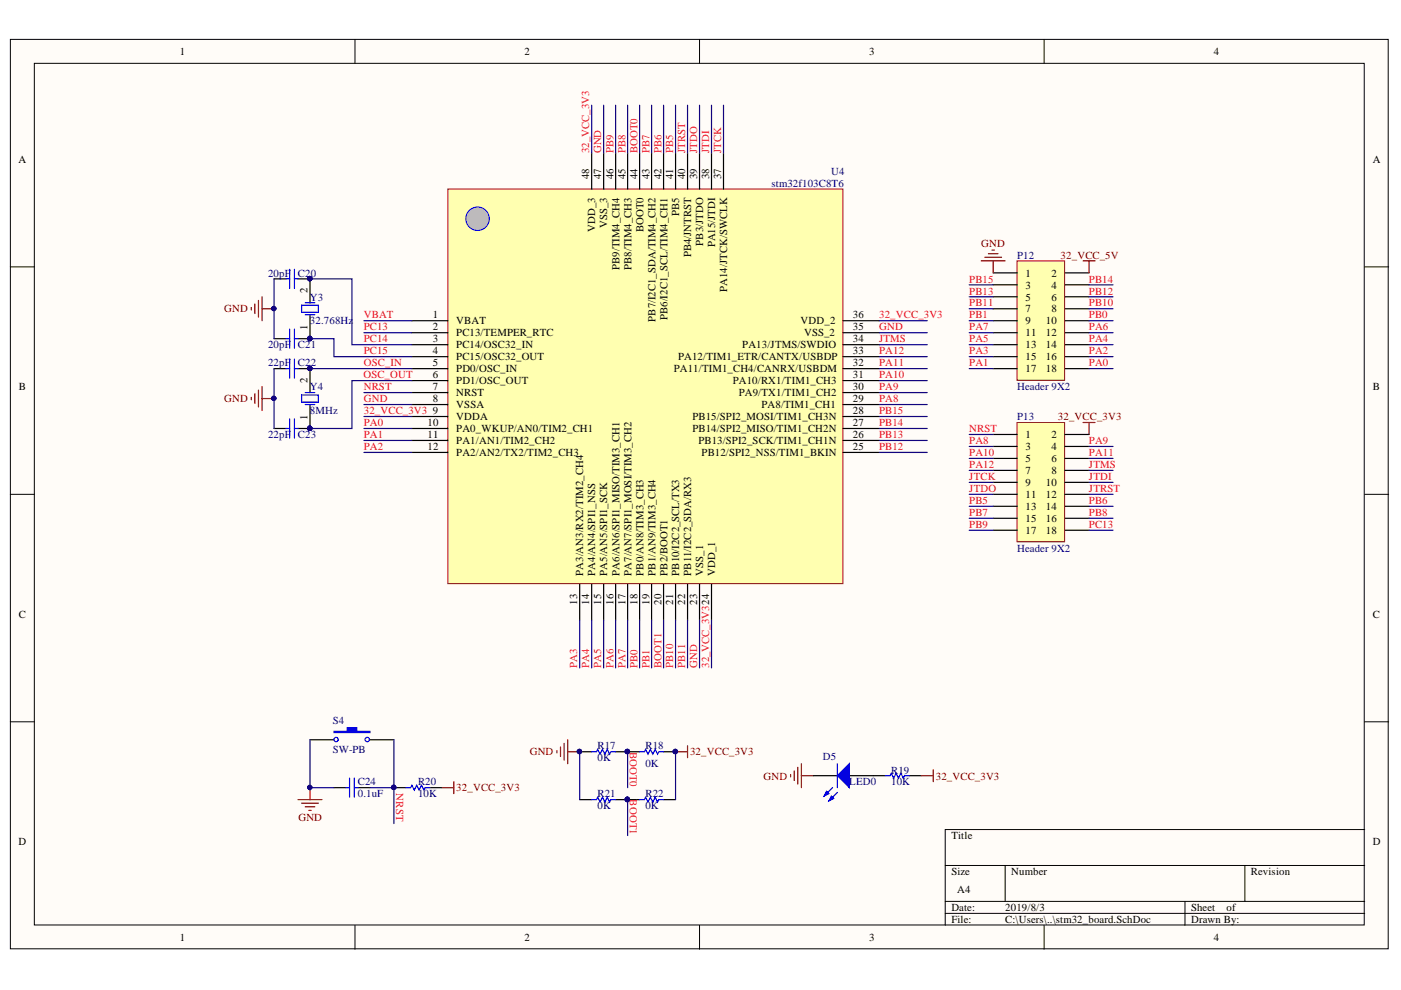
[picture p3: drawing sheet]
<svg xmlns="http://www.w3.org/2000/svg" width="297mm" height="210mm" viewBox="0 0 297 210" stroke-linecap="round" stroke-linejoin="round" font-family="sans-serif">
<defs><g id="words">
<g font-size="2.3">
<text x="38.1" y="11.7">1</text>
<text x="111.2" y="11.7">2</text>
<text x="184.3" y="11.7">3</text>
<text x="257.4" y="11.7">4</text>
<text x="3.9" y="34.5">A</text>
<text x="291.1" y="34.5">A</text>
<text x="124.9" y="38" transform="rotate(-90 124.9 38)">48</text>
<text x="127.4" y="38" transform="rotate(-90 127.4 38)">47</text>
<text x="130.1" y="38" transform="rotate(-90 130.1 38)">46</text>
<text x="132.6" y="38" transform="rotate(-90 132.6 38)">45</text>
<text x="135.1" y="38" transform="rotate(-90 135.1 38)">44</text>
<text x="137.7" y="38" transform="rotate(-90 137.7 38)">43</text>
<text x="140.2" y="38" transform="rotate(-90 140.2 38)">42</text>
<text x="142.8" y="38" transform="rotate(-90 142.8 38)">41</text>
<text x="145.3" y="38" transform="rotate(-90 145.3 38)">40</text>
<text x="147.8" y="38" transform="rotate(-90 147.8 38)">39</text>
<text x="150.4" y="38" transform="rotate(-90 150.4 38)">38</text>
<text x="152.9" y="38" transform="rotate(-90 152.9 38)">37</text>
<text x="144" y="45.8" transform="rotate(-90 144 45.8)">PB5</text>
<text x="126.2" y="49.1" transform="rotate(-90 126.2 49.1)">VDD_3</text>
<text x="128.7" y="48.3" transform="rotate(-90 128.7 48.3)">VSS_3</text>
<text x="136.4" y="49.3" transform="rotate(-90 136.4 49.3)">BOOT0</text>
<text x="149.1" y="52.1" transform="rotate(-90 149.1 52.1)">PB3/JTDO</text>
<text x="151.6" y="52.4" transform="rotate(-90 151.6 52.4)">PA15/JTDI</text>
<text x="131.3" y="57.3" transform="rotate(-90 131.3 57.3)">PB9/TIM4_CH4</text>
<text x="133.9" y="57.3" transform="rotate(-90 133.9 57.3)">PB8/TIM4_CH3</text>
<text x="146.6" y="54.6" transform="rotate(-90 146.6 54.6)">PB4/JNTRST</text>
<text x="217.4" y="58.6">1</text>
<text x="222.9" y="58.6">2</text>
<text x="65.2" y="62.2" transform="rotate(-90 65.2 62.2)">2</text>
<text x="154.2" y="61.9" transform="rotate(-90 154.2 61.9)">PA14/JTCK/SWCLK</text>
<text x="217.4" y="61.2">3</text>
<text x="217.4" y="63.7">5</text>
<text x="222.9" y="61.2">4</text>
<text x="222.9" y="63.7">6</text>
<text x="65.2" y="69.9" transform="rotate(-90 65.2 69.9)">1</text>
<text x="91.8" y="67.5">1</text>
<text x="91.8" y="70.1">2</text>
<text x="96.8" y="68.8">VBAT</text>
<text x="96.8" y="71.3">PC13/TEMPER_RTC</text>
<text x="139" y="68.2" transform="rotate(-90 139 68.2)">PB7/I2C1_SDA/TIM4_CH2</text>
<text x="141.5" y="67.9" transform="rotate(-90 141.5 67.9)">PB6/I2C1_SCL/TIM4_CH1</text>
<text x="169.7" y="68.8">VDD_2</text>
<text x="170.5" y="71.3">VSS_2</text>
<text x="180.8" y="70.1">35</text>
<text x="180.8" y="67.5">36</text>
<text x="217.4" y="66.2">7</text>
<text x="217.4" y="68.8">9</text>
<text x="217.4" y="71.3">11</text>
<text x="221.7" y="68.8">10</text>
<text x="221.7" y="71.3">12</text>
<text x="222.9" y="66.2">8</text>
<text x="91.8" y="72.6">3</text>
<text x="91.8" y="75.1">4</text>
<text x="91.8" y="77.7">5</text>
<text x="96.8" y="73.9">PC14/OSC32_IN</text>
<text x="96.8" y="76.4">PC15/OSC32_OUT</text>
<text x="143.8" y="76.4">PA12/TIM1_ETR/CANTX/USBDP</text>
<text x="157.4" y="73.9">PA13/JTMS/SWDIO</text>
<text x="180.8" y="77.7">32</text>
<text x="180.8" y="75.1">33</text>
<text x="180.8" y="72.6">34</text>
<text x="217.4" y="73.9">13</text>
<text x="217.4" y="76.4">15</text>
<text x="221.7" y="73.9">14</text>
<text x="221.7" y="76.4">16</text>
<text x="4" y="82.7">B</text>
<text x="65.2" y="81.2" transform="rotate(-90 65.2 81.2)">2</text>
<text x="91.8" y="80.2">6</text>
<text x="91.8" y="82.7">7</text>
<text x="96.8" y="78.9">PD0/OSC_IN</text>
<text x="96.8" y="81.5">PD1/OSC_OUT</text>
<text x="96.8" y="84">NRST</text>
<text x="142.8" y="78.9">PA11/TIM1_CH4/CANRX/USBDM</text>
<text x="155.4" y="81.5">PA10/RX1/TIM1_CH3</text>
<text x="156.6" y="84">PA9/TX1/TIM1_CH2</text>
<text x="180.8" y="82.7">30</text>
<text x="180.8" y="80.2">31</text>
<text x="217.4" y="78.9">17</text>
<text x="221.7" y="78.9">18</text>
<text x="291.1" y="82.7">B</text>
<text x="65.2" y="89" transform="rotate(-90 65.2 89)">1</text>
<text x="91.8" y="85.3">8</text>
<text x="91.8" y="87.8">9</text>
<text x="96.8" y="86.5">VSSA</text>
<text x="96.8" y="89.1">VDDA</text>
<text x="146.8" y="89.1">PB15/SPI2_MOSI/TIM1_CH3N</text>
<text x="161.4" y="86.5">PA8/TIM1_CH1</text>
<text x="180.8" y="87.8">28</text>
<text x="180.8" y="85.3">29</text>
<text x="90.7" y="90.3">10</text>
<text x="90.7" y="92.9">11</text>
<text x="90.7" y="95.4">12</text>
<text x="96.8" y="91.6">PA0_WKUP/AN0/TIM2_CH1</text>
<text x="96.8" y="94.1">PA1/AN1/TIM2_CH2</text>
<text x="146.8" y="91.6">PB14/SPI2_MISO/TIM1_CH2N</text>
<text x="148.1" y="94.1">PB13/SPI2_SCK/TIM1_CH1N</text>
<text x="180.8" y="95.4">25</text>
<text x="180.8" y="92.9">26</text>
<text x="180.8" y="90.3">27</text>
<text x="217.4" y="92.9">1</text>
<text x="217.4" y="95.4">3</text>
<text x="222.9" y="92.9">2</text>
<text x="222.9" y="95.4">4</text>
<text x="96.8" y="96.7">PA2/AN2/TX2/TIM2_CH3</text>
<text x="148.8" y="96.7">PB12/SPI2_NSS/TIM1_BKIN</text>
<text x="217.4" y="97.9">5</text>
<text x="217.4" y="100.5">7</text>
<text x="222.9" y="97.9">6</text>
<text x="222.9" y="100.5">8</text>
<text x="217.4" y="103">9</text>
<text x="217.4" y="105.6">11</text>
<text x="221.7" y="103">10</text>
<text x="221.7" y="105.6">12</text>
<text x="217.4" y="108.2">13</text>
<text x="217.4" y="110.7">15</text>
<text x="217.4" y="113.2">17</text>
<text x="221.7" y="108.2">14</text>
<text x="221.7" y="110.7">16</text>
<text x="221.7" y="113.2">18</text>
<text x="123.6" y="122.1" transform="rotate(-90 123.6 122.1)">PA3/AN3/RX2/TIM2_CH4</text>
<text x="126.2" y="122.1" transform="rotate(-90 126.2 122.1)">PA4/AN4/SPI1_NSS</text>
<text x="128.7" y="122.1" transform="rotate(-90 128.7 122.1)">PA5/AN5/SPI1_SCK</text>
<text x="131.3" y="122.1" transform="rotate(-90 131.3 122.1)">PA6/AN6/SPI1_MISO/TIM3_CH1</text>
<text x="133.9" y="122.1" transform="rotate(-90 133.9 122.1)">PA7/AN7/SPI1_MOSI/TIM3_CH2</text>
<text x="136.4" y="122.1" transform="rotate(-90 136.4 122.1)">PB0/AN8/TIM3_CH3</text>
<text x="139" y="122.1" transform="rotate(-90 139 122.1)">PB1/AN9/TIM3_CH4</text>
<text x="141.5" y="122.1" transform="rotate(-90 141.5 122.1)">PB2/BOOT1</text>
<text x="144" y="122.1" transform="rotate(-90 144 122.1)">PB10/I2C2_SCL/TX3</text>
<text x="146.6" y="122.1" transform="rotate(-90 146.6 122.1)">PB11/I2C2_SDA/RX3</text>
<text x="149.1" y="122.1" transform="rotate(-90 149.1 122.1)">VSS_1</text>
<text x="151.6" y="122.1" transform="rotate(-90 151.6 122.1)">VDD_1</text>
<text x="4" y="131">C</text>
<text x="122.4" y="128.2" transform="rotate(-90 122.4 128.2)">13</text>
<text x="124.9" y="128.2" transform="rotate(-90 124.9 128.2)">14</text>
<text x="127.4" y="128.2" transform="rotate(-90 127.4 128.2)">15</text>
<text x="130.1" y="128.2" transform="rotate(-90 130.1 128.2)">16</text>
<text x="132.6" y="128.2" transform="rotate(-90 132.6 128.2)">17</text>
<text x="135.1" y="128.2" transform="rotate(-90 135.1 128.2)">18</text>
<text x="137.7" y="128.2" transform="rotate(-90 137.7 128.2)">19</text>
<text x="140.2" y="128.2" transform="rotate(-90 140.2 128.2)">20</text>
<text x="142.8" y="128.2" transform="rotate(-90 142.8 128.2)">21</text>
<text x="145.3" y="128.2" transform="rotate(-90 145.3 128.2)">22</text>
<text x="147.8" y="128.2" transform="rotate(-90 147.8 128.2)">23</text>
<text x="291.1" y="131">C</text>
<text x="3.9" y="179.2">D</text>
<text x="201.7" y="177.9">Title</text>
<text x="291.1" y="179.2">D</text>
<text x="201.7" y="185.6">Size</text>
<text x="214.4" y="185.6">Number</text>
<text x="265.2" y="185.6">Revision</text>
<text x="203" y="189.4">A4</text>
<text x="201.7" y="193.2">Date:</text>
<text x="201.7" y="195.7">File:</text>
<text x="213.1" y="193.2">2019/8/3</text>
<text x="213.1" y="195.7">C:\Users\..\stm32_board.SchDoc</text>
<text x="252.5" y="193.2">Sheet</text>
<text x="252.5" y="195.7">Drawn By:</text>
<text x="260.1" y="193.2">of</text>
<text x="38.1" y="199.5">1</text>
<text x="111.2" y="199.5">2</text>
<text x="184.3" y="199.5">3</text>
<text x="257.4" y="199.5">4</text>
</g>
<g font-size="2.3" fill="#ee0e22">
<text x="124.9" y="32.5" transform="rotate(-90 124.9 32.5)">32_VCC_3V3</text>
<text x="127.4" y="32.5" transform="rotate(-90 127.4 32.5)">GND</text>
<text x="130.1" y="32.5" transform="rotate(-90 130.1 32.5)">PB9</text>
<text x="132.6" y="32.5" transform="rotate(-90 132.6 32.5)">PB8</text>
<text x="135.1" y="32.5" transform="rotate(-90 135.1 32.5)">BOOT0</text>
<text x="137.7" y="32.5" transform="rotate(-90 137.7 32.5)">PB7</text>
<text x="140.2" y="32.5" transform="rotate(-90 140.2 32.5)">PB6</text>
<text x="142.8" y="32.5" transform="rotate(-90 142.8 32.5)">PB5</text>
<text x="145.3" y="32.5" transform="rotate(-90 145.3 32.5)">JTRST</text>
<text x="147.8" y="32.5" transform="rotate(-90 147.8 32.5)">JTDO</text>
<text x="150.4" y="32.5" transform="rotate(-90 150.4 32.5)">JTDI</text>
<text x="152.9" y="32.5" transform="rotate(-90 152.9 32.5)">JTCK</text>
<text x="205.5" y="59.9">PB15</text>
<text x="230.9" y="59.9">PB14</text>
<text x="205.5" y="62.4">PB13</text>
<text x="205.5" y="65">PB11</text>
<text x="230.9" y="65">PB10</text>
<text x="230.9" y="62.4">PB12</text>
<text x="77.1" y="70.1">PC13</text>
<text x="77.1" y="67.5">VBAT</text>
<text x="186.4" y="70.1">GND</text>
<text x="186.4" y="67.5">32_VCC_3V3</text>
<text x="205.5" y="67.5">PB1</text>
<text x="205.5" y="70.1">PA7</text>
<text x="230.9" y="70.1">PA6</text>
<text x="230.9" y="67.5">PB0</text>
<text x="77.1" y="72.6">PC14</text>
<text x="77.1" y="75.1">PC15</text>
<text x="77.1" y="77.7">OSC_IN</text>
<text x="186.4" y="77.7">PA11</text>
<text x="186.4" y="75.1">PA12</text>
<text x="186.4" y="72.6">JTMS</text>
<text x="205.5" y="72.6">PA5</text>
<text x="205.5" y="75.1">PA3</text>
<text x="205.5" y="77.7">PA1</text>
<text x="230.9" y="77.7">PA0</text>
<text x="230.9" y="75.1">PA2</text>
<text x="230.9" y="72.6">PA4</text>
<text x="77" y="80.2">OSC_OUT</text>
<text x="77.1" y="82.7">NRST</text>
<text x="186.4" y="82.7">PA9</text>
<text x="186.4" y="80.2">PA10</text>
<text x="77.1" y="85.3">GND</text>
<text x="77.1" y="87.8">32_VCC_3V3</text>
<text x="186.4" y="87.8">PB15</text>
<text x="186.4" y="85.3">PA8</text>
<text x="77.1" y="90.3">PA0</text>
<text x="77.1" y="92.9">PA1</text>
<text x="77.1" y="95.4">PA2</text>
<text x="186.4" y="95.4">PB12</text>
<text x="186.4" y="92.9">PB13</text>
<text x="186.4" y="90.3">PB14</text>
<text x="205.5" y="94.1">PA8</text>
<text x="205.5" y="91.6">NRST</text>
<text x="230.9" y="94.1">PA9</text>
<text x="205.5" y="96.7">PA10</text>
<text x="205.5" y="99.2">PA12</text>
<text x="205.5" y="101.7">JTCK</text>
<text x="230.9" y="101.7">JTDI</text>
<text x="230.9" y="99.2">JTMS</text>
<text x="230.9" y="96.7">PA11</text>
<text x="205.5" y="104.4">JTDO</text>
<text x="205.5" y="106.9">PB5</text>
<text x="230.9" y="106.9">PB6</text>
<text x="230.9" y="104.4">JTRST</text>
<text x="205.5" y="109.4">PB7</text>
<text x="205.5" y="112">PB9</text>
<text x="230.9" y="112">PC13</text>
<text x="230.9" y="109.4">PB8</text>
<text x="122.4" y="141.6" transform="rotate(-90 122.4 141.6)">PA3</text>
<text x="124.9" y="141.6" transform="rotate(-90 124.9 141.6)">PA4</text>
<text x="127.4" y="141.6" transform="rotate(-90 127.4 141.6)">PA5</text>
<text x="130.1" y="141.6" transform="rotate(-90 130.1 141.6)">PA6</text>
<text x="132.6" y="141.6" transform="rotate(-90 132.6 141.6)">PA7</text>
<text x="135.1" y="141.6" transform="rotate(-90 135.1 141.6)">PB0</text>
<text x="137.7" y="141.6" transform="rotate(-90 137.7 141.6)">PB1</text>
<text x="140.2" y="141.6" transform="rotate(-90 140.2 141.6)">BOOT1</text>
<text x="142.8" y="141.6" transform="rotate(-90 142.8 141.6)">PB10</text>
<text x="145.3" y="141.6" transform="rotate(-90 145.3 141.6)">PB11</text>
<text x="147.8" y="141.6" transform="rotate(-90 147.8 141.6)">GND</text>
<text x="150.4" y="141.6" transform="rotate(-90 150.4 141.6)">32_VCC_3V324</text>
<text x="133.5" y="159.4" transform="rotate(90 133.5 159.4)">BOOT0</text>
<text x="84" y="168.2" transform="rotate(90 84 168.2)">NRST</text>
<text x="133.5" y="169.5" transform="rotate(90 133.5 169.5)">BOOT1</text>
</g>
<g font-size="2.3" fill="#000080">
<text x="163.6" y="39.5">stm32f103C8T6</text>
<text x="176.2" y="37">U4</text>
<text x="56.8" y="58.6">20pF</text>
<text x="63.2" y="58.6">C20</text>
<text x="215.7" y="54.8">P12</text>
<text x="65.7" y="63.7">Y3</text>
<text x="65.7" y="68.8">32.768Hz</text>
<text x="56.8" y="77.7">22pF</text>
<text x="56.8" y="73.9">20pF C21</text>
<text x="63.2" y="77.7">C22</text>
<text x="65.7" y="82.7">Y4</text>
<text x="215.7" y="82.7">Header 9X2</text>
<text x="65.7" y="87.8">8MHz</text>
<text x="215.7" y="89.1">P13</text>
<text x="56.8" y="92.9">22pF</text>
<text x="63.2" y="92.9">C23</text>
<text x="215.7" y="117">Header 9X2</text>
<text x="70.5" y="153.5">S4</text>
<text x="70.5" y="159.6">SW-PB</text>
<text x="126.7" y="161.4">0K</text>
<text x="126.7" y="158.9">R17</text>
<text x="136.8" y="158.9">R18</text>
<text x="174.5" y="161.1">D5</text>
<text x="75.9" y="166.5">C24</text>
<text x="88.6" y="166.5">R20</text>
<text x="136.8" y="162.7">0K</text>
<text x="180.1" y="166.5">LED0</text>
<text x="188.9" y="166.5">10K</text>
<text x="188.9" y="164">R19</text>
<text x="75.9" y="169.1">0.1uF</text>
<text x="88.6" y="169.1">10K</text>
<text x="126.7" y="171.6">0K</text>
<text x="126.7" y="169.1">R21</text>
<text x="136.8" y="171.6">0K</text>
<text x="136.8" y="169.1">R22</text>
</g>
<g font-size="2.3" fill="#800000">
<text x="208" y="52.3">GND</text>
<text x="224.9" y="54.8">32_VCC_5V</text>
<text x="47.5" y="66.2">GND</text>
<text x="47.5" y="85.3">GND</text>
<text x="224.3" y="89.1">32_VCC_3V3</text>
<text x="112.3" y="160.1">GND</text>
<text x="146.3" y="160.1">32_VCC_3V3</text>
<text x="96.8" y="167.8">32_VCC_3V3</text>
<text x="161.9" y="165.3">GND</text>
<text x="198.4" y="165.3">32_VCC_3V3</text>
<text x="63.3" y="174.1">GND</text>
</g>
</g></defs>
<g fill="#fffcf8" stroke="#000" stroke-width=".21">
<path d="M2.2 8.4h292.1v192.8h-292.1z"/>
<path d="M7.3 13.4h281.9v182.7h-281.9z"/>
</g>
<g fill="none" stroke="#000" stroke-width=".21">
<path d="M75.3 8.4v5M148.3 8.4v5M221.4 8.4v5M2.2 56.6h5.1M289.3 56.6h5.1M2.2 104.8h5.1M289.3 104.8h5.1M2.2 153h5.1M289.3 153h5.1M289.3 175.9h-88.9v20.3M75.3 196.2v5.1M148.3 196.2v5.1"/>
<path d="M200.4 183.5h88.9M200.4 191.1h88.9M200.4 193.7h88.9M213.1 183.5v7.6M221.4 196.2v5.1M251.2 191.1v5.1M263.9 183.5v7.6"/>
</g>
<path d="M95 40.1h83.7v83.6h-83.7z" fill="#ffffb0" stroke="#800000" stroke-width=".21"/>
<g fill="none" stroke="#000" stroke-width=".25">
<path d="M125.4 32.5v7.6M128 32.5v7.6M130.5 32.5v7.6M133.1 32.5v7.6M135.6 32.5v7.6M138.1 32.5v7.6M140.7 32.5v7.6M143.2 32.5v7.6M145.8 32.5v7.6M148.3 32.5v7.6M150.9 32.5v7.6M153.4 32.5v7.6"/>
<path d="M87.3 68h7.7M87.3 70.5h7.7M87.3 73.1h7.7M87.3 75.6h7.7M87.3 78.2h7.7M178.8 68h7.6M178.8 70.5h7.6M178.8 73.1h7.6M178.8 75.6h7.6M178.8 78.2h7.6M87.3 80.7h7.7M87.3 83.2h7.7"/>
<path d="M87.3 85.8h7.7M87.3 88.3h7.7M87.3 90.8h7.7M87.3 93.4h7.7M87.3 95.9h7.7M178.8 80.7h7.6M178.8 83.2h7.6M178.8 85.8h7.6M178.8 88.3h7.6M178.8 90.8h7.6M178.8 93.4h7.6M178.8 95.9h7.6"/>
<path d="M122.9 123.8v7.7M125.4 123.8v7.7M128 123.8v7.7M130.5 123.8v7.7M133.1 123.8v7.7M135.6 123.8v7.7M138.1 123.8v7.7M140.7 123.8v7.7M143.2 123.8v7.7M145.8 123.8v7.7M148.3 123.8v7.7M150.9 123.8v7.7"/>
</g>
<circle cx="101.3" cy="46.4" r="2.49" fill="#c0c0c0" stroke="#00f" stroke-width=".21"/>
<path d="M58.1 59.1h2.5M63.2 59.1h2.5v5.1M58.1 78.2h2.5M58.1 71.8h2.5M63.2 78.2h2.5v5M65.7 66.7v5.1h-2.5M58.1 90.8h2.5M65.7 85.8v5h-2.5M65.7 156.8h5.1M78.4 156.8h5.1" fill="none" stroke="#000" stroke-width=".25"/>
<g fill="#000080" stroke="#000080" stroke-width=".21">
<circle cx="65.7" cy="90.8" r=".46"/>
<circle cx="65.7" cy="78.1" r=".46"/>
<circle cx="58" cy="84.5" r=".46"/>
<circle cx="65.7" cy="71.8" r=".46"/>
<circle cx="65.7" cy="59.1" r=".46"/>
<circle cx="58" cy="65.4" r=".46"/>
</g>
<g fill="none" stroke="#00f" stroke-width=".25">
<path d="M60.6 59.1h.8M61.4 57.1v4.1M62.4 57.1v4.1M62.4 59.1h.8M60.6 78.2h.8M60.6 71.8h.8M61.4 69.8v4M61.4 76.1v4.1M62.4 69.8v4M62.4 76.1v4.1M62.4 78.2h.8M62.4 71.8h.8"/>
<path d="M63.9 64.7h3.6v1.5h-3.6zM64.7 64.2h2M64.7 66.7h2M60.6 90.8h.8M61.4 88.8v4.1M62.4 88.8v4.1M62.4 90.8h.8M63.9 83.7h3.6v1.6h-3.6zM64.7 83.2h2M64.7 85.8h2"/>
</g>
<path d="M53.3 65.2v.5M54 64.5v2M54.8 63.7v3.5M55.6 62.9v5.1M55.6 65.5h2.5M53.3 84.2v.6M54 83.5v2M54.8 82.7v3.6M55.6 82v5M55.6 84.5h2.5" fill="none" stroke="#800000" stroke-width=".25"/>
<path d="M70.8 155.1h2.8v-.8h2v.8h2.8v.2h-7.6z" fill-rule="evenodd" fill="#00f"/>
<g fill="none" stroke="#00f" stroke-width=".25">
<path d="M70.8 155.1h2.8v-.8h2v.8h2.8v.2h-7.6zM125.4 159.4h1.1l.2-.5 .5 1 .5-1 .5 1 .5-1 .6 1 .2-.5h1M135.6 159.4h1l.3-.5 .5 1 .5-1 .5 1 .5-1 .5 1 .3-.5h1M73.4 167h.7M74.1 165v4M75.1 165v4M75.1 167h.8M86.1 167h1l.2-.5 .5 1 .5-1 .6 1 .5-1 .5 1 .2-.5h1M125.4 169.5h1.1l.2-.5 .5 1 .5-1 .5 1 .5-1 .6 1 .2-.5h1M135.6 169.5h1l.3-.5 .5 1 .5-1 .5 1 .5-1 .5 1 .3-.5h1"/>
<circle cx="71.3" cy="156.8" r=".46"/>
<circle cx="77.9" cy="156.8" r=".46"/>
</g>
<path d="M122.9 159.4h2.5M130.5 159.4h5.1M140.7 159.4h2.5M70.8 167h2.6M75.9 167h2.5M83.5 167h2.6M91.1 167h2.6M122.9 169.5h2.5M130.5 169.5h5.1M140.7 169.5h2.5" fill="none" stroke="#000" stroke-width=".25"/>
<g fill="#000080" stroke="#000080" stroke-width=".21">
<circle cx="83.5" cy="167" r=".46"/>
<circle cx="143.2" cy="159.3" r=".46"/>
<circle cx="133" cy="159.3" r=".46"/>
<circle cx="122.9" cy="159.3" r=".46"/>
<circle cx="133" cy="169.5" r=".46"/>
<circle cx="65.7" cy="167" r=".46"/>
</g>
<g fill="none" stroke="#800000" stroke-width=".25">
<path d="M118.1 159.1v.5M118.8 158.4v2M119.6 157.6v3.6M120.4 159.4h2.5M120.4 156.8v5.1M143.2 159.4h2.6M145.8 158.1v2.6M63.2 169.5h5.1M63.9 170.3h3.6M64.7 171.1h2M65.5 171.8h.5M65.7 167v2.5"/>
<path d="M93.7 167h2.5M96.2 165.7v2.6"/>
</g>
<path d="M215.6 55.3h10.1v25.3h-10.1z" fill="#ffffb0" stroke="#800000" stroke-width=".21"/>
<g fill="none" stroke="#000" stroke-width=".25">
<path d="M210.6 57.9h5.1M225.8 57.9h5.1M210.6 60.4h5.1M210.6 62.9h5.1M210.6 65.5h5.1M210.6 68h5.1M210.6 70.5h5.1M210.6 73.1h5.1M210.6 75.6h5.1M210.6 78.2h5.1M225.8 60.4h5.1M225.8 62.9h5.1"/>
<path d="M225.8 65.5h5.1M225.8 68h5.1M225.8 70.5h5.1M225.8 73.1h5.1M225.8 75.6h5.1M225.8 78.2h5.1"/>
</g>
<path d="M215.6 89.6h10.1v25.3h-10.1z" fill="#ffffb0" stroke="#800000" stroke-width=".21"/>
<g fill="none" stroke="#000" stroke-width=".25">
<path d="M210.6 92.1h5.1M210.6 94.7h5.1M210.6 97.2h5.1M210.6 99.7h5.1M225.8 92.1h5.1M225.8 94.7h5.1M225.8 97.2h5.1M225.8 99.7h5.1M210.6 102.3h5.1M210.6 104.8h5.1M210.6 107.3h5.1M210.6 109.9h5.1"/>
<path d="M210.6 112.4h5.1M225.8 102.3h5.1M225.8 104.8h5.1M225.8 107.3h5.1M225.8 109.9h5.1M225.8 112.4h5.1M172.5 164.5h5M180.1 164.5h5.1"/>
</g>
<g fill="none" stroke="#800000" stroke-width=".25">
<path d="M208 55.3h5.1M208.8 54.6h3.6M209.6 53.8h2M210.3 53h.5M210.6 55.3v2.6M229.6 55.3h2.6M230.9 55.3v2.6M229.6 89.6h2.6M230.9 89.6v2.5M167.6 164.2v.5M168.4 163.4v2.1M169.2 162.7v3.5"/>
<path d="M169.9 161.9v5.1M169.9 164.5h2.6"/>
</g>
<path d="M177.5 164.5l2.6-2.6v5.1z" fill="#00f"/>
<path d="M176.5 167l-1.8 1.8M177.5 164.5l2.6-2.6v5.1zM177.5 168l-1.7 1.8" fill="none" stroke="#00f" stroke-width=".25"/>
<path d="M175.3 167.8l.5 .5-1.1 .5z" fill="#00f"/>
<path d="M175.3 167.8l.5 .5-1.1 .5z" fill="none" stroke="#00f" stroke-width=".25"/>
<path d="M176.3 168.8l.5 .5-1 .5z" fill="#00f"/>
<path d="M176.3 168.8l.5 .5-1 .5zM177.5 161.9v5.1M187.7 164.5h1l.3-.5 .5 1 .5-1 .5 1 .5-1 .5 1 .3-.5h1" fill="none" stroke="#00f" stroke-width=".25"/>
<path d="M185.2 164.5h2.5M192.8 164.5h2.5" fill="none" stroke="#000" stroke-width=".25"/>
<path d="M195.3 164.5h2.6M197.9 163.2v2.5" fill="none" stroke="#800000" stroke-width=".25"/>
<g fill="none" stroke="#11037f" stroke-width=".25">
<path d="M125.4 22.3v10.2M128 22.3v10.2M130.5 22.3v10.2M133.1 22.3v10.2M135.6 22.3v10.2M138.1 22.3v10.2M140.7 22.3v10.2M143.2 22.3v10.2M145.8 22.3v10.2M148.3 22.3v10.2M150.9 22.3v10.2M153.4 22.3v10.2"/>
<path d="M58.1 59.1v12.7M65.7 59.1h8.9v14h12.7M58.1 78.2v12.6M65.7 71.8h5.1v3.8h16.5M65.7 78.2h21.6M77.2 70.5h10.1M77.2 68h10.1M186.4 70.5h10.2M186.4 78.2h10.2M186.4 75.6h10.2M186.4 73.1h10.2M186.4 68h10.2"/>
<path d="M205.5 70.5h5.1M205.5 78.2h5.1M205.5 75.6h5.1M205.5 73.1h5.1M205.5 68h5.1M205.5 60.4h5.1M205.5 62.9h5.1M205.5 65.5h5.1M230.9 70.5h5.1M230.9 78.2h5.1M230.9 75.6h5.1M230.9 73.1h5.1"/>
<path d="M230.9 68h5.1M230.9 60.4h5.1M230.9 62.9h5.1M230.9 65.5h5.1M77.2 83.2h10.1M77.2 85.8h10.1M77.2 90.8h10.1M77.2 93.4h10.1M77.2 95.9h10.1M77.2 88.3h10.1M87.3 80.7h-12.7v10.1h-8.9M186.4 83.2h10.2"/>
<path d="M186.4 85.8h10.2M186.4 90.8h10.2M186.4 93.4h10.2M186.4 95.9h10.2M186.4 88.3h10.2M186.4 80.7h10.2M205.5 94.7h5.1M205.5 97.2h5.1M205.5 99.7h5.1M205.5 92.1h5.1M230.9 94.7h5.1M230.9 97.2h5.1"/>
<path d="M230.9 99.7h5.1M205.5 102.3h5.1M205.5 104.8h5.1M205.5 107.3h5.1M205.5 109.9h5.1M205.5 112.4h5.1M230.9 102.3h5.1M230.9 104.8h5.1M230.9 107.3h5.1M230.9 109.9h5.1M230.9 112.4h5.1M122.9 131.5v10.1"/>
<path d="M125.4 131.5v10.1M128 131.5v10.1M130.5 131.5v10.1M133.1 131.5v10.1M135.6 131.5v10.1M138.1 131.5v10.1M140.7 131.5v10.1M143.2 131.5v10.1M145.8 131.5v10.1M148.3 131.5v10.1M150.9 131.5v10.1M65.7 156.8v10.2h5.1"/>
<path d="M83.5 156.8v17.8M122.9 159.4v10.1M133.1 159.4v7.6M143.2 159.4v10.1M78.4 167h5.1M133.1 169.5v7.7"/>
</g>
<g fill="#000080" stroke="#000080" stroke-width=".21">
<circle cx="58" cy="84.5" r=".46"/>
<circle cx="65.7" cy="78.1" r=".46"/>
<circle cx="65.7" cy="90.8" r=".46"/>
<circle cx="58" cy="65.4" r=".46"/>
<circle cx="65.7" cy="59.1" r=".46"/>
<circle cx="65.7" cy="71.8" r=".46"/>
<circle cx="133" cy="159.3" r=".46"/>
<circle cx="133" cy="169.5" r=".46"/>
<circle cx="143.2" cy="159.3" r=".46"/>
<circle cx="122.9" cy="159.3" r=".46"/>
<circle cx="83.5" cy="167" r=".46"/>
<circle cx="65.7" cy="167" r=".46"/>
</g>
<use href="#words"/>
</svg>
